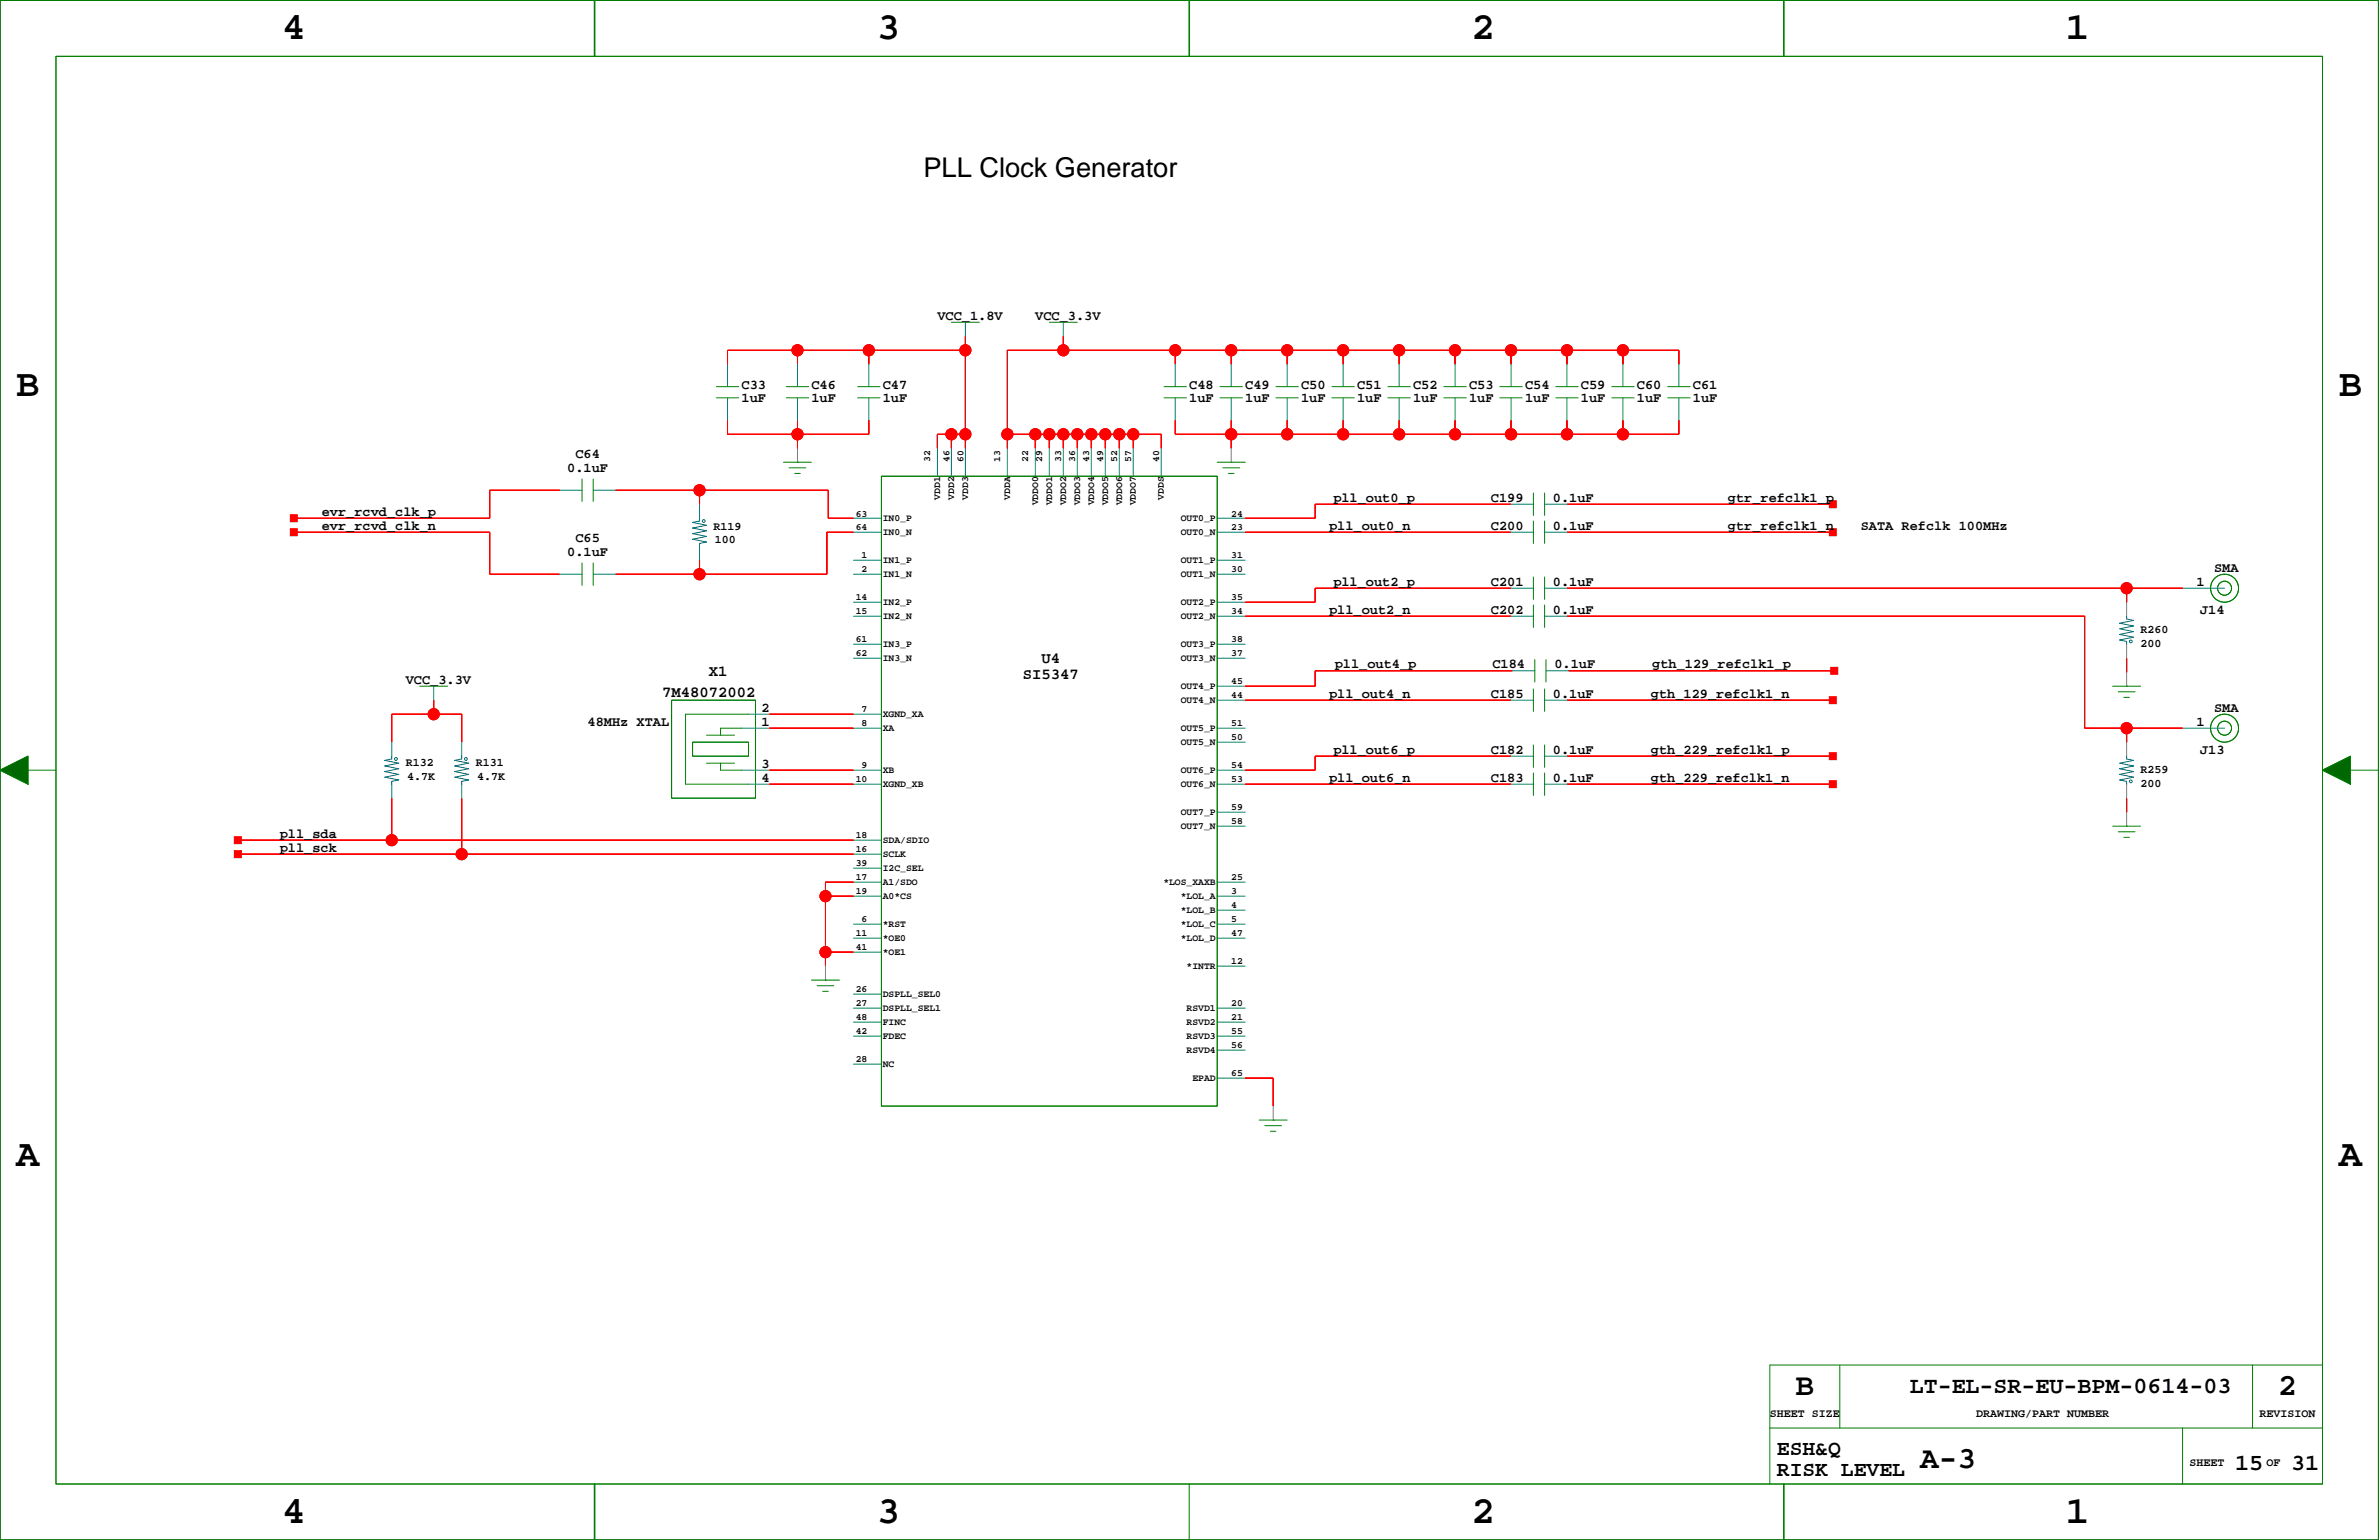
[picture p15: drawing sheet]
<svg xmlns="http://www.w3.org/2000/svg" width="432mm" height="279mm" viewBox="0 0 432 279" stroke-linecap="round" stroke-linejoin="round" font-family="sans-serif">
<defs><g id="words">
<g font-size="7.1">
<text x="51.2" y="7.1">4</text>
<text x="159.1" y="7.1">3</text>
<text x="267.1" y="7.1">2</text>
<text x="375" y="7.1">1</text>
<text x="3" y="71.9">B</text>
<text x="424.5" y="71.9">B</text>
<text x="3" y="211.5">A</text>
<text x="424.5" y="211.5">A</text>
<text x="51.2" y="276.3">4</text>
<text x="159.1" y="276.3">3</text>
<text x="267.1" y="276.3">2</text>
<text x="375" y="276.3">1</text>
</g>
<g font-size="5.6">
<text x="325.9" y="253.1">B</text>
<text x="413.5" y="253.1">2</text>
<text x="348.5" y="266.4">A-3</text>
</g>
<text font-size="4.9" x="167.6" y="32.2">PLL Clock Generator</text>
<g font-size="4.2">
<text x="346.6" y="252.7">LT-EL-SR-EU-BPM-0614-03</text>
<text x="405.7" y="266.6">15</text>
<text x="415.8" y="266.6">31</text>
</g>
<g font-size="3.9">
<text x="322.5" y="264">ESH&amp;Q</text>
<text x="322.5" y="267.8">RISK LEVEL</text>
</g>
<g font-size="2.8">
<text x="128.7" y="122.7">X1</text>
<text x="185.6" y="123.3">SI5347</text>
<text x="189" y="120.2">U4</text>
<text x="120.2" y="126.5">7M48072002</text>
</g>
<g font-size="2.5">
<text x="170.1" y="58">VCC_1.8V</text>
<text x="187.9" y="58">VCC_3.3V</text>
<text x="134.6" y="70.6">C33</text>
<text x="147.3" y="70.6">C46</text>
<text x="160.2" y="70.6">C47</text>
<text x="215.9" y="70.6">C48</text>
<text x="226" y="70.6">C49</text>
<text x="236.2" y="70.6">C50</text>
<text x="246.3" y="70.6">C51</text>
<text x="256.5" y="70.6">C52</text>
<text x="266.6" y="70.6">C53</text>
<text x="276.8" y="70.6">C54</text>
<text x="287" y="70.6">C59</text>
<text x="297.1" y="70.6">C60</text>
<text x="307.3" y="70.6">C61</text>
<text x="134.6" y="72.9">1uF</text>
<text x="147.3" y="72.9">1uF</text>
<text x="160.2" y="72.9">1uF</text>
<text x="215.9" y="72.9">1uF</text>
<text x="226" y="72.9">1uF</text>
<text x="236.2" y="72.9">1uF</text>
<text x="246.3" y="72.9">1uF</text>
<text x="256.5" y="72.9">1uF</text>
<text x="266.6" y="72.9">1uF</text>
<text x="276.8" y="72.9">1uF</text>
<text x="287" y="72.9">1uF</text>
<text x="297.1" y="72.9">1uF</text>
<text x="307.3" y="72.9">1uF</text>
<text x="104.4" y="83">C64</text>
<text x="103" y="85.6">0.1uF</text>
<text x="58.4" y="93.6">evr_rcvd_clk_p</text>
<text x="242" y="91">pll_out0_p</text>
<text x="270.6" y="91">C199</text>
<text x="281.9" y="91">0.1uF</text>
<text x="313.6" y="91">gtr_refclk1_p</text>
<text x="58.4" y="96.1">evr_rcvd_clk_n</text>
<text x="103" y="100.8">0.1uF</text>
<text x="104.4" y="98.3">C65</text>
<text x="241.2" y="96.1">pll_out0_n</text>
<text x="270.6" y="96.1">C200</text>
<text x="281.9" y="96.1">0.1uF</text>
<text x="313.6" y="96.1">gtr_refclk1_n</text>
<text x="337.7" y="96.1">SATA Refclk 100MHz</text>
<text x="242" y="106.3">pll_out2_p</text>
<text x="270.6" y="106.3">C201</text>
<text x="281.9" y="106.3">0.1uF</text>
<text x="398.7" y="106.3">1</text>
<text x="401.9" y="103.7">SMA</text>
<text x="241.2" y="111.4">pll_out2_n</text>
<text x="270.6" y="111.4">C202</text>
<text x="281.9" y="111.4">0.1uF</text>
<text x="399.3" y="111.4">J14</text>
<text x="73.6" y="124.1">VCC_3.3V</text>
<text x="242.3" y="121.3">pll_out4_p</text>
<text x="270.9" y="121.3">C184</text>
<text x="282.1" y="121.3">0.1uF</text>
<text x="299.9" y="121.3">gth_129_refclk1_p</text>
<text x="106.7" y="131.7">48MHz XTAL</text>
<text x="138.2" y="129.1">2</text>
<text x="138.2" y="131.7">1</text>
<text x="241.2" y="126.6">pll_out4_n</text>
<text x="270.6" y="126.6">C185</text>
<text x="281.9" y="126.6">0.1uF</text>
<text x="299.7" y="126.6">gth_129_refclk1_n</text>
<text x="398.7" y="131.7">1</text>
<text x="401.9" y="129.1">SMA</text>
<text x="242" y="136.8">pll_out6_p</text>
<text x="270.6" y="136.8">C182</text>
<text x="281.9" y="136.8">0.1uF</text>
<text x="299.7" y="136.8">gth_229_refclk1_p</text>
<text x="399.3" y="136.8">J13</text>
<text x="138.2" y="141.8">4</text>
<text x="138.2" y="139.3">3</text>
<text x="241.2" y="141.8">pll_out6_n</text>
<text x="270.6" y="141.8">C183</text>
<text x="281.9" y="141.8">0.1uF</text>
<text x="299.7" y="141.8">gth_229_refclk1_n</text>
<text x="50.8" y="152">pll_sda</text>
<text x="50.8" y="154.5">pll_sck</text>
</g>
<g font-size="2.1">
<text x="129.5" y="96.1">R119</text>
<text x="129.8" y="98.4">100</text>
<text x="388.5" y="114.9">R260</text>
<text x="388.5" y="117.5">200</text>
<text x="73.6" y="139.1">R132</text>
<text x="73.9" y="141.6">4.7K</text>
<text x="86.3" y="139.1">R131</text>
<text x="86.6" y="141.6">4.7K</text>
<text x="388.5" y="140.3">R259</text>
<text x="388.5" y="142.9">200</text>
<text x="321.2" y="257.1">SHEET SIZE</text>
<text x="358.7" y="257.1">DRAWING/PART NUMBER</text>
<text x="410.1" y="257.1">REVISION</text>
<text x="397.4" y="266">SHEET</text>
<text x="411.4" y="266">OF</text>
</g>
<g font-size="1.8">
<text x="168.8" y="83.9" transform="rotate(-90 168.8 83.9)">32</text>
<text x="172.3" y="83.9" transform="rotate(-90 172.3 83.9)">46</text>
<text x="174.8" y="83.9" transform="rotate(-90 174.8 83.9)">60</text>
<text x="181.5" y="83.9" transform="rotate(-90 181.5 83.9)">13</text>
<text x="186.6" y="83.9" transform="rotate(-90 186.6 83.9)">22</text>
<text x="189.1" y="83.9" transform="rotate(-90 189.1 83.9)">29</text>
<text x="192.6" y="83.9" transform="rotate(-90 192.6 83.9)">33</text>
<text x="195.2" y="83.9" transform="rotate(-90 195.2 83.9)">36</text>
<text x="197.7" y="83.9" transform="rotate(-90 197.7 83.9)">43</text>
<text x="200.2" y="83.9" transform="rotate(-90 200.2 83.9)">49</text>
<text x="202.8" y="83.9" transform="rotate(-90 202.8 83.9)">52</text>
<text x="205.3" y="83.9" transform="rotate(-90 205.3 83.9)">57</text>
<text x="210.4" y="83.9" transform="rotate(-90 210.4 83.9)">40</text>
<text x="155.3" y="93.7">63</text>
<text x="160.2" y="94.5">IN0_P</text>
<text x="170.6" y="90.6" transform="rotate(-90 170.6 90.6)">VDD1</text>
<text x="173.2" y="90.6" transform="rotate(-90 173.2 90.6)">VDD2</text>
<text x="175.7" y="90.6" transform="rotate(-90 175.7 90.6)">VDD3</text>
<text x="183.3" y="90.6" transform="rotate(-90 183.3 90.6)">VDDA</text>
<text x="188.4" y="91.7" transform="rotate(-90 188.4 91.7)">VDDO0</text>
<text x="191" y="91.7" transform="rotate(-90 191 91.7)">VDDO1</text>
<text x="193.5" y="91.7" transform="rotate(-90 193.5 91.7)">VDDO2</text>
<text x="196" y="91.7" transform="rotate(-90 196 91.7)">VDDO3</text>
<text x="198.6" y="91.7" transform="rotate(-90 198.6 91.7)">VDDO4</text>
<text x="201.1" y="91.7" transform="rotate(-90 201.1 91.7)">VDDO5</text>
<text x="203.6" y="91.7" transform="rotate(-90 203.6 91.7)">VDDO6</text>
<text x="206.2" y="91.7" transform="rotate(-90 206.2 91.7)">VDDO7</text>
<text x="211.3" y="90.6" transform="rotate(-90 211.3 90.6)">VDDS</text>
<text x="214.3" y="94.5">OUT0_P</text>
<text x="223.5" y="93.7">24</text>
<text x="155.3" y="96.2">64</text>
<text x="156.4" y="101.3">1</text>
<text x="160.2" y="97.1">IN0_N</text>
<text x="214.3" y="97.1">OUT0_N</text>
<text x="223.5" y="101.3">31</text>
<text x="223.5" y="96.2">23</text>
<text x="156.4" y="103.9">2</text>
<text x="160.2" y="102.1">IN1_P</text>
<text x="160.2" y="104.7">IN1_N</text>
<text x="214.3" y="104.7">OUT1_N</text>
<text x="214.3" y="102.1">OUT1_P</text>
<text x="223.5" y="103.9">30</text>
<text x="155.3" y="111.5">15</text>
<text x="155.3" y="108.9">14</text>
<text x="160.2" y="109.8">IN2_P</text>
<text x="160.2" y="112.3">IN2_N</text>
<text x="214.3" y="112.3">OUT2_N</text>
<text x="214.3" y="109.8">OUT2_P</text>
<text x="223.5" y="108.9">35</text>
<text x="223.5" y="111.5">34</text>
<text x="155.3" y="119.1">62</text>
<text x="155.3" y="116.6">61</text>
<text x="160.2" y="117.4">IN3_P</text>
<text x="160.2" y="119.9">IN3_N</text>
<text x="214.3" y="119.9">OUT3_N</text>
<text x="214.3" y="117.4">OUT3_P</text>
<text x="223.5" y="116.6">38</text>
<text x="223.5" y="119.1">37</text>
<text x="214.3" y="125">OUT4_P</text>
<text x="223.5" y="124.2">45</text>
<text x="156.4" y="131.8">8</text>
<text x="156.4" y="129.3">7</text>
<text x="160.2" y="130.1">XGND_XA</text>
<text x="214.3" y="127.5">OUT4_N</text>
<text x="223.5" y="131.8">51</text>
<text x="223.5" y="126.7">44</text>
<text x="160.2" y="132.6">XA</text>
<text x="214.3" y="135.1">OUT5_N</text>
<text x="214.3" y="132.6">OUT5_P</text>
<text x="223.5" y="134.3">50</text>
<text x="155.3" y="142">10</text>
<text x="156.4" y="139.4">9</text>
<text x="160.2" y="140.2">XB</text>
<text x="160.2" y="142.8">XGND_XB</text>
<text x="214.3" y="142.8">OUT6_N</text>
<text x="214.3" y="140.2">OUT6_P</text>
<text x="223.5" y="139.4">54</text>
<text x="223.5" y="142">53</text>
<text x="214.3" y="147.8">OUT7_P</text>
<text x="223.5" y="147">59</text>
<text x="223.5" y="149.6">58</text>
<text x="155.3" y="152.1">18</text>
<text x="155.3" y="154.7">16</text>
<text x="160.2" y="155.5">SCLK</text>
<text x="160.2" y="152.9">SDA/SDIO</text>
<text x="214.3" y="150.4">OUT7_N</text>
<text x="155.3" y="157.2">39</text>
<text x="155.3" y="159.7">17</text>
<text x="160.2" y="160.5">A1/SDO</text>
<text x="160.2" y="158">I2C_SEL</text>
<text x="211.2" y="160.5">*LOS_XAXB</text>
<text x="223.5" y="159.7">25</text>
<text x="155.3" y="162.3">19</text>
<text x="156.4" y="167.4">6</text>
<text x="160.2" y="163.1">A0*CS</text>
<text x="214.3" y="163.1">*LOL_A</text>
<text x="214.3" y="165.6">*LOL_B</text>
<text x="223.5" y="167.4">5</text>
<text x="223.5" y="164.8">4</text>
<text x="223.5" y="162.3">3</text>
<text x="155.3" y="172.4">41</text>
<text x="155.3" y="169.9">11</text>
<text x="160.2" y="168.2">*RST</text>
<text x="160.2" y="170.7">*OE0</text>
<text x="160.2" y="173.2">*OE1</text>
<text x="214.3" y="168.2">*LOL_C</text>
<text x="214.3" y="170.7">*LOL_D</text>
<text x="223.5" y="169.9">47</text>
<text x="215.4" y="175.8">*INTR</text>
<text x="223.5" y="175">12</text>
<text x="155.3" y="185.1">48</text>
<text x="155.3" y="182.6">27</text>
<text x="155.3" y="180">26</text>
<text x="160.2" y="180.9">DSPLL_SEL0</text>
<text x="160.2" y="183.4">DSPLL_SEL1</text>
<text x="160.2" y="185.9">FINC</text>
<text x="215.4" y="183.4">RSVD1</text>
<text x="215.4" y="185.9">RSVD2</text>
<text x="223.5" y="185.1">21</text>
<text x="223.5" y="182.6">20</text>
<text x="155.3" y="187.7">42</text>
<text x="160.2" y="188.5">FDEC</text>
<text x="215.4" y="188.5">RSVD3</text>
<text x="215.4" y="191">RSVD4</text>
<text x="223.5" y="190.2">56</text>
<text x="223.5" y="187.7">55</text>
<text x="155.3" y="192.7">28</text>
<text x="160.2" y="193.6">NC</text>
<text x="216.4" y="196.1">EPAD</text>
<text x="223.5" y="195.3">65</text>
</g>
</g></defs>
<path d="M0 .1h431.7v279.3h-431.7z" fill="none" stroke="#000" stroke-width=".18"/>
<g fill="none" stroke="#008080" stroke-width=".18">
<path d="M175.2 58.5v2.5M193 58.5v2.5M132.1 66.1v4.1M132.1 72.2v4M144.7 66.1v4.1M144.7 72.2v4M157.7 66.1v4.1M157.7 72.2v4M213.3 66.1v4.1M213.3 72.2v4M223.5 66.1v4.1M223.5 72.2v4"/>
<path d="M233.6 66.1v4.1M233.6 72.2v4M243.8 66.1v4.1M243.8 72.2v4M253.9 66.1v4.1M253.9 72.2v4M264.1 66.1v4.1M264.1 72.2v4M274.3 66.1v4.1M274.3 72.2v4M284.4 66.1v4.1M284.4 72.2v4"/>
<path d="M294.6 66.1v4.1M294.6 72.2v4M304.7 66.1v4.1M304.7 72.2v4M101.6 88.9h4M107.7 88.9h4M127 91.5v2.5M127 99.1v2.5M154.9 96.6h5.1M154.9 94h5.1M170.1 81.3v5.1M172.7 81.3v5.1"/>
<path d="M175.2 81.3v5.1M182.8 81.3v5.1M187.9 81.3v5.1M190.5 81.3v5.1M193 81.3v5.1M195.5 81.3v5.1M198.1 81.3v5.1M200.6 81.3v5.1M203.2 81.3v5.1M205.7 81.3v5.1M210.8 81.3v5.1M220.9 96.6h5.1"/>
<path d="M220.9 94h5.1M274.3 96.6h4M274.3 91.5h4M280.4 96.6h4M280.4 91.5h4M101.6 104.2h4M107.7 104.2h4M154.9 101.6h5.1M154.9 104.2h5.1M154.9 109.3h5.1M154.9 111.8h5.1M154.9 119.4h5.1"/>
<path d="M154.9 116.9h5.1M220.9 101.6h5.1M220.9 104.2h5.1M220.9 109.3h5.1M220.9 111.8h5.1M220.9 119.4h5.1M220.9 116.9h5.1M274.3 111.8h4M274.3 106.7h4M280.4 111.8h4M280.4 106.7h4M396.1 106.7h7.7"/>
<path d="M71.1 134.7v2.5M78.7 124.5v2.5M83.8 134.7v2.5M134.6 132.1h5.1M134.6 139.7h5.1M135.9 129.6h3.8M154.9 129.6h5.1M154.9 132.1h5.1M154.9 139.7h5.1M220.9 132.1h5.1M220.9 139.7h5.1M220.9 127h5.1"/>
<path d="M220.9 124.5h5.1M220.9 134.7h5.1M274.3 127h4M274.3 137.2h4M274.5 121.7h4.1M280.4 127h4M280.4 137.2h4M280.6 121.7h4.1M396.1 132.1h7.7M71.1 142.3v2.5M83.8 142.3v2.5M135.9 142.3h3.8"/>
<path d="M154.9 142.3h5.1M154.9 155h5.1M154.9 152.4h5.1M154.9 157.5h5.1M220.9 142.3h5.1M220.9 149.9h5.1M220.9 147.3h5.1M274.3 142.3h4M280.4 142.3h4M154.9 162.6h5.1M154.9 167.7h5.1M154.9 170.2h5.1"/>
<path d="M154.9 160h5.1M154.9 172.7h5.1M220.9 162.6h5.1M220.9 165.1h5.1M220.9 167.7h5.1M220.9 170.2h5.1M220.9 175.3h5.1M220.9 160h5.1M154.9 182.9h5.1M154.9 185.4h5.1M154.9 180.4h5.1M154.9 193.1h5.1"/>
<path d="M154.9 188h5.1M220.9 182.9h5.1M220.9 185.4h5.1M220.9 188h5.1M220.9 190.5h5.1M220.9 195.6h5.1"/>
</g>
<g fill="none" stroke="#008000" stroke-width=".18">
<path d="M0 .1h431.7v279.3h-431.7zM10.2 10.2h411.3v259h-411.3zM172.7 58.5h5.1M175.2 58.5h.1M190.5 58.5h5M193 58.5h.1M130 72.2h4.1M130 70.2h4.1M142.7 72.2h4.1M142.7 70.2h4.1M155.7 72.2h4M155.7 70.2h4"/>
<path d="M211.3 72.2h4M211.3 70.2h4M221.4 72.2h4.1M221.4 70.2h4.1M231.6 72.2h4.1M231.6 70.2h4.1M241.8 72.2h4M241.8 70.2h4M251.9 72.2h4.1M251.9 70.2h4.1M262.1 72.2h4M262.1 70.2h4"/>
<path d="M272.2 72.2h4.1M272.2 70.2h4.1M282.4 72.2h4M282.4 70.2h4M292.5 72.2h4.1M292.5 70.2h4.1M302.7 72.2h4.1M302.7 70.2h4.1M105.6 86.9v4.1M107.7 86.9v4.1M142.2 83.9h5.1M143.2 84.9h3.1"/>
<path d="M144.2 85.9h1.1M144.7 83.9h.1M160 86.4h60.9v114.3h-60.9zM220.9 83.9h5.1M221.9 84.9h3.1M223 85.9h1M223.5 83.9h.1M278.3 89.5v4M278.3 94.5v4.1M280.4 89.5v4M280.4 94.5v4.1M105.6 102.1v4.1"/>
<path d="M107.7 102.1v4.1M278.3 104.7v4.1M278.3 109.8v4M278.6 119.7v4M280.4 104.7v4.1M280.4 109.8v4M280.6 119.7v4M0 139.7l5.1-2.5v5.1zM5.1 139.7h5.1M76.2 124.5h5.1M78.7 124.5h.1M121.9 127h15.2v17.8h-15.2z"/>
<path d="M125.7 134.7h10.2v2.5h-10.2zM128.2 138.5h5.1M128.2 133.4h5.1M130.8 138.5v1.2h3.8M134.6 132.1h-3.8v1.3M135.9 129.6h-11.5v12.7h11.5M278.3 125v4.1M278.3 135.2v4M280.4 125v4.1M280.4 135.2v4M383.5 124.5h5M384.5 125.5h3"/>
<path d="M385.5 126.5h1M386 124.5h.1M403.8 122h.1M421.5 139.7l5.1-2.5v5.1zM426.6 139.7h5.1M278.3 140.2v4.1M280.4 140.2v4.1M383.5 149.9h5M384.5 150.9h3M385.5 151.9h1M386 149.9h.1M403.8 147.3h.1"/>
<path d="M147.3 177.8h5.1M148.3 178.8h3M149.3 179.9h1M149.8 177.8h.1M228.5 203.2h5.1M229.6 204.2h3M230.6 205.2h1M231.1 203.2h.1M321.2 259.1h100.3M333.9 247.7v11.4M396.1 259.1v10.1M408.8 247.7v11.4"/>
<path d="M421.5 247.7h-100.3v21.5M215.9 269.2v10.2"/>
<circle cx="403.8" cy="106.7" r="1.27"/>
<circle cx="403.8" cy="106.7" r="2.54"/>
<circle cx="403.8" cy="132.1" r="1.27"/>
<circle cx="403.8" cy="132.1" r="2.54"/>
</g>
<g fill="#f00" stroke="#f00" stroke-width=".18">
<path d="M175.2 78.8v2.5z" fill-rule="evenodd"/>
<path d="M170.1 78.8v2.5z" fill-rule="evenodd"/>
<path d="M170.1 78.8h2.6z" fill-rule="evenodd"/>
<path d="M172.7 78.8v2.5z" fill-rule="evenodd"/>
<path d="M132.1 63.5v2.6z" fill-rule="evenodd"/>
<path d="M132.1 63.5h12.6z" fill-rule="evenodd"/>
<path d="M175.2 61v2.5z" fill-rule="evenodd"/>
<path d="M172.7 78.8h2.5z" fill-rule="evenodd"/>
<path d="M175.2 63.5v15.3z" fill-rule="evenodd"/>
<path d="M144.7 63.5v2.6z" fill-rule="evenodd"/>
<path d="M157.7 63.5v2.6z" fill-rule="evenodd"/>
<path d="M144.7 63.5h13z" fill-rule="evenodd"/>
<path d="M157.7 63.5h17.5z" fill-rule="evenodd"/>
<path d="M157.7 76.2v2.6z" fill-rule="evenodd"/>
<path d="M144.7 78.8h13z" fill-rule="evenodd"/>
<path d="M132.1 76.2v2.6z" fill-rule="evenodd"/>
<path d="M132.1 78.8h12.6z" fill-rule="evenodd"/>
<path d="M144.7 76.2v2.6z" fill-rule="evenodd"/>
<path d="M144.7 78.8v2.5z" fill-rule="evenodd"/>
<path d="M284.4 76.2v2.6z" fill-rule="evenodd"/>
<path d="M274.3 76.2v2.6z" fill-rule="evenodd"/>
<path d="M264.1 76.2v2.6z" fill-rule="evenodd"/>
<path d="M223.5 76.2v2.6z" fill-rule="evenodd"/>
<path d="M213.3 76.2v2.6z" fill-rule="evenodd"/>
<path d="M233.6 76.2v2.6z" fill-rule="evenodd"/>
<path d="M304.7 76.2v2.6z" fill-rule="evenodd"/>
<path d="M243.8 78.8h10.1z" fill-rule="evenodd"/>
<path d="M264.1 78.8h10.2z" fill-rule="evenodd"/>
<path d="M253.9 78.8h10.2z" fill-rule="evenodd"/>
<path d="M223.5 78.8h10.1z" fill-rule="evenodd"/>
<path d="M223.5 78.8v2.5z" fill-rule="evenodd"/>
<path d="M213.3 78.8h10.2z" fill-rule="evenodd"/>
<path d="M253.9 76.2v2.6z" fill-rule="evenodd"/>
<path d="M233.6 78.8h10.2z" fill-rule="evenodd"/>
<path d="M243.8 76.2v2.6z" fill-rule="evenodd"/>
<path d="M294.6 76.2v2.6z" fill-rule="evenodd"/>
<path d="M274.3 78.8h10.1z" fill-rule="evenodd"/>
<path d="M284.4 78.8h10.2z" fill-rule="evenodd"/>
<path d="M294.6 78.8h10.1z" fill-rule="evenodd"/>
<path d="M210.8 78.8v2.5z" fill-rule="evenodd"/>
<path d="M205.7 78.8h5.1z" fill-rule="evenodd"/>
<path d="M205.7 78.8v2.5z" fill-rule="evenodd"/>
<path d="M203.2 78.8v2.5z" fill-rule="evenodd"/>
<path d="M200.6 78.8v2.5z" fill-rule="evenodd"/>
<path d="M198.1 78.8v2.5z" fill-rule="evenodd"/>
<path d="M195.5 78.8v2.5z" fill-rule="evenodd"/>
<path d="M193 78.8v2.5z" fill-rule="evenodd"/>
<path d="M190.5 78.8v2.5z" fill-rule="evenodd"/>
<path d="M187.9 78.8v2.5z" fill-rule="evenodd"/>
<path d="M182.8 78.8v2.5z" fill-rule="evenodd"/>
<path d="M193 61v2.5z" fill-rule="evenodd"/>
<path d="M182.8 63.5h10.2z" fill-rule="evenodd"/>
<path d="M243.8 63.5v2.6z" fill-rule="evenodd"/>
<path d="M243.8 63.5h10.1z" fill-rule="evenodd"/>
<path d="M253.9 63.5v2.6z" fill-rule="evenodd"/>
<path d="M284.4 63.5v2.6z" fill-rule="evenodd"/>
<path d="M195.5 78.8h2.6z" fill-rule="evenodd"/>
<path d="M193 78.8h2.5z" fill-rule="evenodd"/>
<path d="M190.5 78.8h2.5z" fill-rule="evenodd"/>
<path d="M198.1 78.8h2.5z" fill-rule="evenodd"/>
<path d="M187.9 78.8h2.6z" fill-rule="evenodd"/>
<path d="M233.6 63.5h10.2z" fill-rule="evenodd"/>
<path d="M233.6 63.5v2.6z" fill-rule="evenodd"/>
<path d="M182.8 78.8h5.1z" fill-rule="evenodd"/>
<path d="M223.5 63.5v2.6z" fill-rule="evenodd"/>
<path d="M182.8 63.5v15.3z" fill-rule="evenodd"/>
<path d="M200.6 78.8h2.6z" fill-rule="evenodd"/>
<path d="M203.2 78.8h2.5z" fill-rule="evenodd"/>
<path d="M213.3 63.5v2.6z" fill-rule="evenodd"/>
<path d="M193 63.5h20.3z" fill-rule="evenodd"/>
<path d="M213.3 63.5h10.2z" fill-rule="evenodd"/>
<path d="M264.1 63.5v2.6z" fill-rule="evenodd"/>
<path d="M274.3 63.5h10.1z" fill-rule="evenodd"/>
<path d="M294.6 63.5v2.6z" fill-rule="evenodd"/>
<path d="M304.7 63.5v2.6z" fill-rule="evenodd"/>
<path d="M253.9 63.5h10.2z" fill-rule="evenodd"/>
<path d="M223.5 63.5h10.1z" fill-rule="evenodd"/>
<path d="M284.4 63.5h10.2z" fill-rule="evenodd"/>
<path d="M294.6 63.5h10.1z" fill-rule="evenodd"/>
<path d="M274.3 63.5v2.6z" fill-rule="evenodd"/>
<path d="M264.1 63.5h10.2z" fill-rule="evenodd"/>
<path d="M226 94h12.7z" fill-rule="evenodd"/>
<path d="M238.7 91.5v2.5z" fill-rule="evenodd"/>
<path d="M238.7 91.5h35.6z" fill-rule="evenodd"/>
<path d="M226 96.6h48.3z" fill-rule="evenodd"/>
<path d="M226 109.3h12.7z" fill-rule="evenodd"/>
<path d="M238.7 106.7h35.6z" fill-rule="evenodd"/>
<path d="M238.7 106.7v2.6z" fill-rule="evenodd"/>
<path d="M226 111.8h48.3z" fill-rule="evenodd"/>
<path d="M150.1 96.6h4.8z" fill-rule="evenodd"/>
<path d="M150.1 96.6v7.6z" fill-rule="evenodd"/>
<path d="M127 101.6v2.6z" fill-rule="evenodd"/>
<path d="M127 104.2h23.1z" fill-rule="evenodd"/>
<path d="M111.7 104.2h15.3z" fill-rule="evenodd"/>
<path d="M111.7 88.9h15.3z" fill-rule="evenodd"/>
<path d="M127 88.9v2.6z" fill-rule="evenodd"/>
<path d="M127 88.9h23.3z" fill-rule="evenodd"/>
<path d="M150.3 94h4.6z" fill-rule="evenodd"/>
<path d="M150.3 88.9v5.1z" fill-rule="evenodd"/>
<path d="M88.9 88.9v5.1z" fill-rule="evenodd"/>
<path d="M88.9 88.9h12.7z" fill-rule="evenodd"/>
<path d="M53.3 94h35.6z" fill-rule="evenodd"/>
<path d="M52.7 93.4h1.3v1.3h-1.3z" fill-rule="evenodd"/>
<path d="M88.9 96.6v7.6z" fill-rule="evenodd"/>
<path d="M53.3 96.6h35.6z" fill-rule="evenodd"/>
<path d="M88.9 104.2h12.7z" fill-rule="evenodd"/>
<path d="M52.7 95.9h1.3v1.3h-1.3z" fill-rule="evenodd"/>
<path d="M238.7 137.2v2.5z" fill-rule="evenodd"/>
<path d="M226 139.7h12.7z" fill-rule="evenodd"/>
<path d="M238.7 137.2h35.6z" fill-rule="evenodd"/>
<path d="M226 142.3h48.3z" fill-rule="evenodd"/>
<path d="M226 195.6h5.1z" fill-rule="evenodd"/>
<path d="M231.1 195.6v5.1z" fill-rule="evenodd"/>
<path d="M139.7 142.3h15.2z" fill-rule="evenodd"/>
<path d="M139.7 129.6h15.2z" fill-rule="evenodd"/>
<path d="M139.7 139.7h15.2z" fill-rule="evenodd"/>
<path d="M139.7 132.1h15.2z" fill-rule="evenodd"/>
<path d="M71.1 152.4h83.8z" fill-rule="evenodd"/>
<path d="M71.1 144.8v7.6z" fill-rule="evenodd"/>
<path d="M43.2 152.4h27.9z" fill-rule="evenodd"/>
<path d="M42.5 151.8h1.3v1.3h-1.3z" fill-rule="evenodd"/>
<path d="M83.8 155h71.1z" fill-rule="evenodd"/>
<path d="M83.8 144.8v10.2z" fill-rule="evenodd"/>
<path d="M43.2 155h40.6z" fill-rule="evenodd"/>
<path d="M42.5 154.3h1.3v1.3h-1.3z" fill-rule="evenodd"/>
<path d="M149.8 172.7h5.1z" fill-rule="evenodd"/>
<path d="M149.8 162.6h5.1z" fill-rule="evenodd"/>
<path d="M149.8 160h5.1z" fill-rule="evenodd"/>
<path d="M149.8 160v2.6z" fill-rule="evenodd"/>
<path d="M149.8 172.7v2.6z" fill-rule="evenodd"/>
<path d="M149.8 162.6v10.1z" fill-rule="evenodd"/>
<path d="M83.8 129.6v5.1z" fill-rule="evenodd"/>
<path d="M71.1 129.6v5.1z" fill-rule="evenodd"/>
<path d="M71.1 129.6h7.6z" fill-rule="evenodd"/>
<path d="M78.7 127v2.6z" fill-rule="evenodd"/>
<path d="M78.7 129.6h5.1z" fill-rule="evenodd"/>
<path d="M284.4 137.2h48.3z" fill-rule="evenodd"/>
<path d="M332 136.6h1.3v1.2h-1.3z" fill-rule="evenodd"/>
<path d="M284.4 142.3h48.3z" fill-rule="evenodd"/>
<path d="M332 141.6h1.3v1.3h-1.3z" fill-rule="evenodd"/>
<path d="M238.7 121.7h35.8z" fill-rule="evenodd"/>
<path d="M226 124.5h12.7z" fill-rule="evenodd"/>
<path d="M238.7 121.7v2.8z" fill-rule="evenodd"/>
<path d="M226 127h48.3z" fill-rule="evenodd"/>
<path d="M284.7 121.7h48.2z" fill-rule="evenodd"/>
<path d="M332.3 121.1h1.3v1.2h-1.3z" fill-rule="evenodd"/>
<path d="M284.4 127h48.3z" fill-rule="evenodd"/>
<path d="M332 126.4h1.3v1.3h-1.3z" fill-rule="evenodd"/>
<path d="M284.4 91.5h48.3z" fill-rule="evenodd"/>
<path d="M332 90.8h1.3v1.3h-1.3z" fill-rule="evenodd"/>
<path d="M284.4 96.6h48.3z" fill-rule="evenodd"/>
<path d="M332 95.9h1.3v1.3h-1.3z" fill-rule="evenodd"/>
<path d="M386 132.1v2.6z" fill-rule="evenodd"/>
<path d="M378.4 132.1h7.6z" fill-rule="evenodd"/>
<path d="M386 132.1h10.1z" fill-rule="evenodd"/>
<path d="M284.4 111.8h94z" fill-rule="evenodd"/>
<path d="M378.4 111.8v20.3z" fill-rule="evenodd"/>
<path d="M386 119.4v2.6z" fill-rule="evenodd"/>
<path d="M386 106.7v2.6z" fill-rule="evenodd"/>
<path d="M284.4 106.7h101.6z" fill-rule="evenodd"/>
<path d="M386 106.7h10.1z" fill-rule="evenodd"/>
<path d="M386 144.8v2.5z" fill-rule="evenodd"/>
<circle cx="172.7" cy="78.8" r="1.02"/>
<circle cx="175.2" cy="78.8" r="1.02"/>
<circle cx="144.7" cy="63.5" r="1.02"/>
<circle cx="157.7" cy="63.5" r="1.02"/>
<circle cx="175.2" cy="63.5" r="1.02"/>
<circle cx="144.7" cy="78.8" r="1.02"/>
<circle cx="264.1" cy="78.8" r="1.02"/>
<circle cx="223.5" cy="78.8" r="1.02"/>
<circle cx="253.9" cy="78.8" r="1.02"/>
<circle cx="233.6" cy="78.8" r="1.02"/>
<circle cx="243.8" cy="78.8" r="1.02"/>
<circle cx="274.3" cy="78.8" r="1.02"/>
<circle cx="284.4" cy="78.8" r="1.02"/>
<circle cx="294.6" cy="78.8" r="1.02"/>
<circle cx="195.5" cy="78.8" r="1.02"/>
<circle cx="193" cy="78.8" r="1.02"/>
<circle cx="198.1" cy="78.8" r="1.02"/>
<circle cx="190.5" cy="78.8" r="1.02"/>
<circle cx="243.8" cy="63.5" r="1.02"/>
<circle cx="187.9" cy="78.8" r="1.02"/>
<circle cx="182.8" cy="78.8" r="1.02"/>
<circle cx="200.6" cy="78.8" r="1.02"/>
<circle cx="203.2" cy="78.8" r="1.02"/>
<circle cx="205.7" cy="78.8" r="1.02"/>
<circle cx="193" cy="63.5" r="1.02"/>
<circle cx="213.3" cy="63.5" r="1.02"/>
<circle cx="253.9" cy="63.5" r="1.02"/>
<circle cx="223.5" cy="63.5" r="1.02"/>
<circle cx="233.6" cy="63.5" r="1.02"/>
<circle cx="284.4" cy="63.5" r="1.02"/>
<circle cx="294.6" cy="63.5" r="1.02"/>
<circle cx="264.1" cy="63.5" r="1.02"/>
<circle cx="274.3" cy="63.5" r="1.02"/>
<circle cx="127" cy="104.2" r="1.02"/>
<circle cx="127" cy="88.9" r="1.02"/>
<circle cx="71.1" cy="152.4" r="1.02"/>
<circle cx="83.8" cy="155" r="1.02"/>
<circle cx="149.8" cy="172.7" r="1.02"/>
<circle cx="149.8" cy="162.6" r="1.02"/>
<circle cx="78.7" cy="129.6" r="1.02"/>
<circle cx="386" cy="132.1" r="1.02"/>
<circle cx="386" cy="106.7" r="1.02"/>
</g>
<g fill="none" stroke="#f00" stroke-width=".18">
<path d="M132.1 76.2v2.6h25.6v-2.6M144.7 63.5v2.6M144.7 76.2v5.1M157.7 63.5v2.6M172.7 78.8v2.5M175.2 61v20.3M175.2 78.8h-5.1v2.5M175.2 63.5h-43.1v2.6M182.8 78.8h28v2.5M187.9 78.8v2.5M190.5 78.8v2.5M193 61v2.5"/>
<path d="M193 78.8v2.5M195.5 78.8v2.5M198.1 78.8v2.5M200.6 78.8v2.5M203.2 78.8v2.5M205.7 78.8v2.5M213.3 76.2v2.6h91.4v-2.6M213.3 63.5v2.6M223.5 63.5v2.6M223.5 76.2v5.1M233.6 63.5v2.6M233.6 76.2v2.6"/>
<path d="M243.8 63.5v2.6M243.8 76.2v2.6M253.9 63.5v2.6M253.9 76.2v2.6M264.1 63.5v2.6M264.1 76.2v2.6M274.3 63.5v2.6M274.3 76.2v2.6M284.4 63.5v2.6M284.4 76.2v2.6M294.6 63.5v2.6M294.6 76.2v2.6"/>
<path d="M304.7 66.1v-2.6h-121.9v17.8M53.3 96.6h35.6v7.6h12.7M101.6 88.9h-12.7v5.1h-35.6M111.7 88.9h38.6v5.1h4.6M127 88.9v2.6M154.9 96.6h-4.8v7.6h-38.4M226 96.6h48.3M274.3 91.5h-35.6v2.5h-12.7M284.4 91.5h48.3M284.4 96.6h48.3M127 101.6v2.6M226 111.8h48.3"/>
<path d="M274.3 106.7h-35.6v2.6h-12.7M284.4 106.7h111.7M284.4 111.8h94v20.3h17.7M386 106.7v2.6M386 119.4v2.6M71.1 134.7v-5.1h12.7v5.1M78.7 127v2.6M139.7 139.7h15.2M139.7 129.6h15.2M139.7 132.1h15.2M226 127h48.3M274.3 137.2h-35.6v2.5h-12.7"/>
<path d="M274.5 121.7h-35.8v2.8h-12.7M284.4 137.2h48.3M284.4 127h48.3M284.7 121.7h48.2M386 132.1v2.6M43.2 152.4h111.7M43.2 155h111.7M71.1 144.8v7.6M83.8 144.8v10.2M139.7 142.3h15.2M226 142.3h48.3M284.4 142.3h48.3"/>
<path d="M386 144.8v2.5M149.8 172.7h5.1M149.8 162.6h5.1M154.9 160h-5.1v15.3M226 195.6h5.1v5.1"/>
<circle cx="144.7" cy="78.8" r="1.02"/>
<circle cx="144.7" cy="63.5" r="1.02"/>
<circle cx="157.7" cy="63.5" r="1.02"/>
<circle cx="172.7" cy="78.8" r="1.02"/>
<circle cx="175.2" cy="78.8" r="1.02"/>
<circle cx="175.2" cy="63.5" r="1.02"/>
<circle cx="182.8" cy="78.8" r="1.02"/>
<circle cx="187.9" cy="78.8" r="1.02"/>
<circle cx="190.5" cy="78.8" r="1.02"/>
<circle cx="193" cy="78.8" r="1.02"/>
<circle cx="193" cy="63.5" r="1.02"/>
<circle cx="195.5" cy="78.8" r="1.02"/>
<circle cx="198.1" cy="78.8" r="1.02"/>
<circle cx="200.6" cy="78.8" r="1.02"/>
<circle cx="203.2" cy="78.8" r="1.02"/>
<circle cx="205.7" cy="78.8" r="1.02"/>
<circle cx="213.3" cy="63.5" r="1.02"/>
<circle cx="223.5" cy="78.8" r="1.02"/>
<circle cx="223.5" cy="63.5" r="1.02"/>
<circle cx="233.6" cy="78.8" r="1.02"/>
<circle cx="233.6" cy="63.5" r="1.02"/>
<circle cx="243.8" cy="78.8" r="1.02"/>
<circle cx="243.8" cy="63.5" r="1.02"/>
<circle cx="253.9" cy="78.8" r="1.02"/>
<circle cx="253.9" cy="63.5" r="1.02"/>
<circle cx="264.1" cy="78.8" r="1.02"/>
<circle cx="264.1" cy="63.5" r="1.02"/>
<circle cx="274.3" cy="78.8" r="1.02"/>
<circle cx="274.3" cy="63.5" r="1.02"/>
<circle cx="284.4" cy="78.8" r="1.02"/>
<circle cx="284.4" cy="63.5" r="1.02"/>
<circle cx="294.6" cy="78.8" r="1.02"/>
<circle cx="294.6" cy="63.5" r="1.02"/>
<circle cx="127" cy="88.9" r="1.02"/>
<circle cx="127" cy="104.2" r="1.02"/>
<circle cx="386" cy="106.7" r="1.02"/>
<circle cx="78.7" cy="129.6" r="1.02"/>
<circle cx="386" cy="132.1" r="1.02"/>
<circle cx="71.1" cy="152.4" r="1.02"/>
<circle cx="83.8" cy="155" r="1.02"/>
<circle cx="149.8" cy="162.6" r="1.02"/>
<circle cx="149.8" cy="172.7" r="1.02"/>
</g>
<path d="M144.7 81.3v2.6M223.5 81.3v2.6M386 109.3v2.5M386 116.9v2.5M386 122v2.5M386 134.7v2.5M386 142.3v2.5M386 147.3v2.6M149.8 175.3v2.5M231.1 200.7v2.5" fill="none" stroke="#808080" stroke-width=".18"/>
<g fill="none" stroke="#00f" stroke-width=".18">
<path d="M127 94v.5l-1.3 .3 2.5 .5-2.5 .5 2.5 .5-2.5 .5 2.5 .5-2.5 .5 2.5 .5-1.2 .3v.5M386 111.8v.5l1.3 .3-2.6 .5 2.6 .5-2.6 .5 2.6 .5-2.6 .5 2.6 .5-2.6 .5 1.3 .3v.5M71.1 137.2v.5l-1.3 .3 2.6 .5-2.6 .5 2.6 .5-2.6 .5 2.6 .5-2.6 .5 2.6 .5-1.3 .3v.5M83.8 137.2v.5l-1.3 .3 2.6 .5-2.6 .5 2.6 .5-2.6 .5 2.6 .5-2.6 .5 2.6 .5-1.3 .3v.5M386 137.2v.5l1.3 .3-2.6 .5 2.6 .5-2.6 .5 2.6 .5-2.6 .5 2.6 .5-2.6 .5 1.3 .3v.5"/>
<circle cx="127.7" cy="94.5" r=".25"/>
<circle cx="386.8" cy="116.4" r=".25"/>
<circle cx="71.9" cy="137.7" r=".25"/>
<circle cx="84.6" cy="137.7" r=".25"/>
<circle cx="386.8" cy="141.8" r=".25"/>
</g>
<path d="M107.9 .1v10.1M215.9 .1v10.1M323.8 .1v10.1M107.9 269.2v10.2M323.8 269.2v10.2" fill="none" stroke="#008000" stroke-width=".3"/>
<g fill="#050" stroke="#050" stroke-width=".18">
<path d="M0 139.7l5.1-2.5v5.1z" fill-rule="evenodd"/>
<path d="M421.5 139.7l5.1-2.5v5.1z" fill-rule="evenodd"/>
</g>
<use href="#words"/>
</svg>
